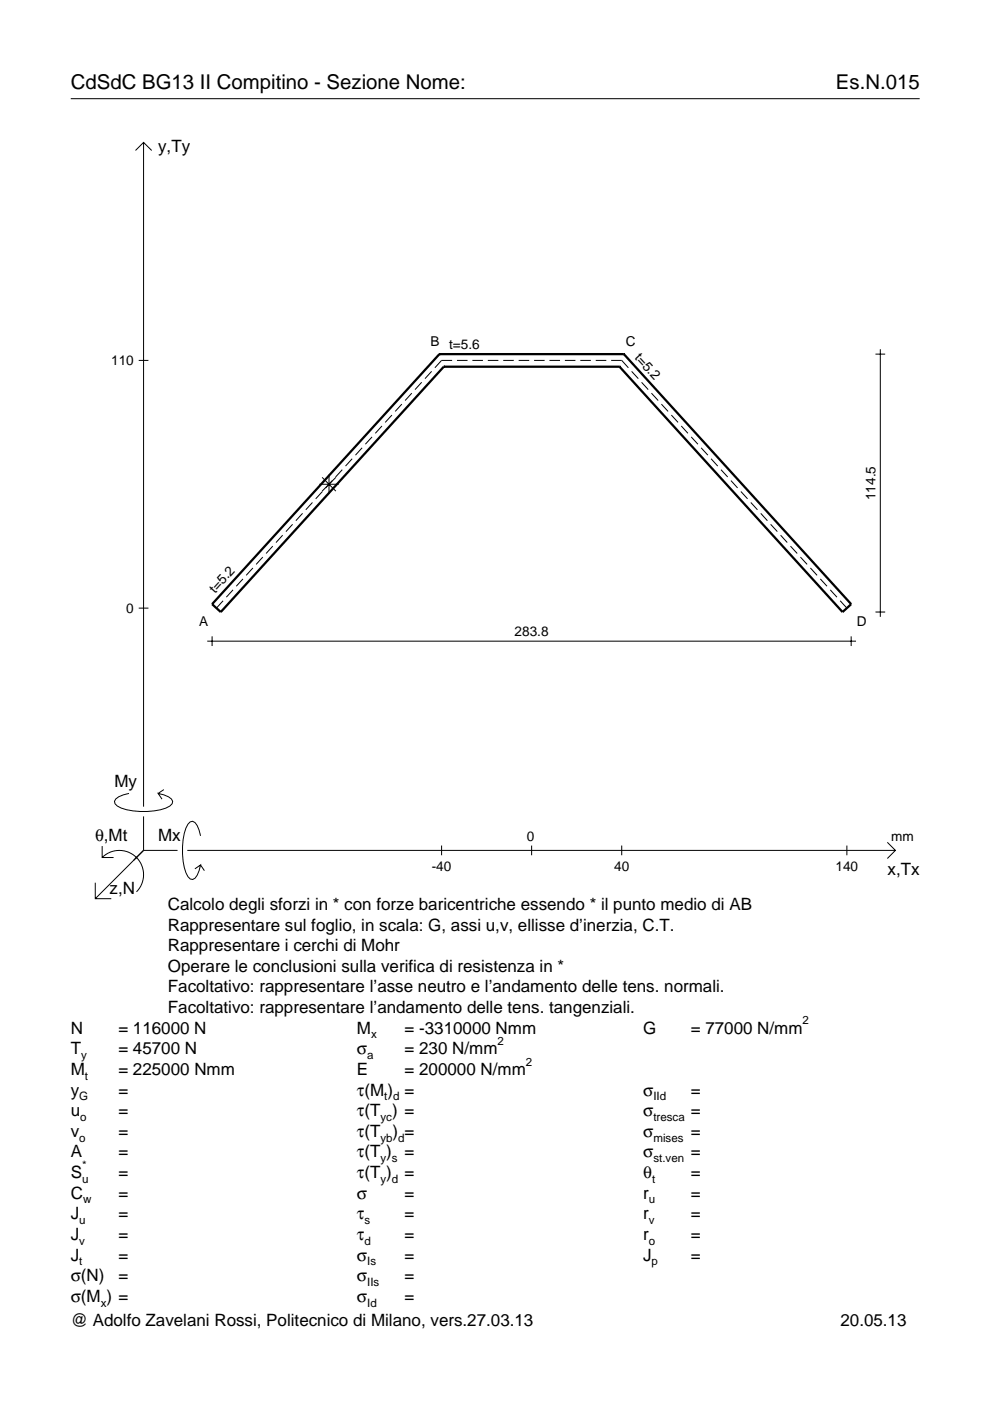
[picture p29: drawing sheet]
<svg xmlns="http://www.w3.org/2000/svg" width="210mm" height="297mm" viewBox="0 0 210 297" stroke-linecap="round" stroke-linejoin="round" font-family="sans-serif">
<defs><g id="words">
<g font-size="4.3">
<text x="15" y="18.9">CdSdC BG13 II Compitino - Sezione Nome:</text>
<text x="177.2" y="18.9">Es.N.015</text>
</g>
<g font-size="3.6">
<text x="33.5" y="32.3">y,Ty</text>
<text x="24.3" y="166.9">My</text>
<text x="20.1" y="178.2">θ,Mt</text>
<text x="33.5" y="178.2">Mx</text>
<text x="188.2" y="185.5">x,Tx</text>
<text x="23.2" y="189.6">z,N</text>
<text x="35.6" y="192.9">Calcolo degli sforzi in * con forze baricentriche essendo * il punto medio di AB</text>
<text x="35.6" y="197.3">Rappresentare sul foglio, in scala: G, assi u,v, ellisse d’inerzia, C.T.</text>
<text x="35.6" y="201.7">Rappresentare i cerchi di Mohr</text>
<text x="35.6" y="206">Operare le conclusioni sulla verifica di resistenza in *</text>
<text x="35.6" y="210.4">Facoltativo: rappresentare l’asse neutro e l’andamento delle tens. normali.</text>
<text x="35.6" y="214.8">Facoltativo: rappresentare l’andamento delle tens. tangenziali.</text>
<text x="15" y="219.2">N</text>
<text x="25.1" y="219.2">= 116000 N</text>
<text x="75.7" y="219.2">M</text>
<text x="85.8" y="219.2">= -3310000 Nmm</text>
<text x="136.4" y="219.2">G</text>
<text x="146.5" y="219.2">= 77000 N/mm</text>
<text x="15" y="227.9">M</text>
<text x="15" y="223.5">T</text>
<text x="25.1" y="223.5">= 45700 N</text>
<text x="25.1" y="227.9">= 225000 Nmm</text>
<text x="75.7" y="223.5">σ</text>
<text x="75.7" y="227.9">E</text>
<text x="85.8" y="223.5">= 230 N/mm</text>
<text x="85.8" y="227.9">= 200000 N/mm</text>
<text x="15" y="232.3">y</text>
<text x="25.1" y="232.3">=</text>
<text x="75.7" y="232.3">τ(M ) =</text>
<text x="136.4" y="232.3">σ</text>
<text x="146.5" y="232.3">=</text>
<text x="15" y="236.7">u</text>
<text x="25.1" y="236.7">=</text>
<text x="75.7" y="236.7">τ(T ) =</text>
<text x="136.4" y="236.7">σ</text>
<text x="146.5" y="236.7">=</text>
<text x="15" y="245.4">A</text>
<text x="15" y="241">v</text>
<text x="25.1" y="241">=</text>
<text x="25.1" y="245.4">=</text>
<text x="75.7" y="245.4">τ(T )</text>
<text x="75.7" y="241">τ(T</text>
<text x="83.3" y="241">) =</text>
<text x="85.8" y="245.4">=</text>
<text x="136.4" y="241">σ</text>
<text x="136.4" y="245.4">σ</text>
<text x="146.5" y="241">=</text>
<text x="146.5" y="245.4">=</text>
<text x="15" y="249.8">S</text>
<text x="25.1" y="249.8">=</text>
<text x="75.7" y="249.8">τ(T )</text>
<text x="85.8" y="249.8">=</text>
<text x="136.4" y="249.8">θ</text>
<text x="146.5" y="249.8">=</text>
<text x="15" y="254.2">C</text>
<text x="25.1" y="254.2">=</text>
<text x="75.7" y="254.2">σ</text>
<text x="85.8" y="254.2">=</text>
<text x="136.4" y="254.2">r</text>
<text x="146.5" y="254.2">=</text>
<text x="15" y="262.9">J</text>
<text x="15" y="258.5">J</text>
<text x="25.1" y="262.9">=</text>
<text x="25.1" y="258.5">=</text>
<text x="75.7" y="262.9">τ</text>
<text x="75.7" y="258.5">τ</text>
<text x="85.8" y="258.5">=</text>
<text x="85.8" y="262.9">=</text>
<text x="136.4" y="262.9">r</text>
<text x="136.4" y="258.5">r</text>
<text x="146.5" y="262.9">=</text>
<text x="146.5" y="258.5">=</text>
<text x="15" y="267.3">J</text>
<text x="25.1" y="267.3">=</text>
<text x="75.7" y="267.3">σ</text>
<text x="85.8" y="267.3">=</text>
<text x="136.4" y="267.3">J</text>
<text x="146.5" y="267.3">=</text>
<text x="15" y="271.7">σ(N)</text>
<text x="25.1" y="271.7">=</text>
<text x="75.7" y="271.7">σ</text>
<text x="85.8" y="271.7">=</text>
<text x="15" y="276">σ(M ) =</text>
<text x="15" y="281.2">@ Adolfo Zavelani Rossi, Politecnico di Milano, vers.27.03.13</text>
<text x="75.7" y="276">σ</text>
<text x="85.8" y="276">=</text>
<text x="178.2" y="281.2">20.05.13</text>
</g>
<g font-size="2.9">
<text x="23.6" y="77.4">110</text>
<text x="91.3" y="73.4">B</text>
<text x="95.2" y="74.1">t=5.6</text>
<text x="132.7" y="73.4">C</text>
<text x="134.4" y="75.9" transform="rotate(48 134.4 75.9)">t=5.2</text>
<text x="185.6" y="106" transform="rotate(-90 185.6 106)">114.5</text>
<text x="45.6" y="125.9" transform="rotate(-48 45.6 125.9)">t=5.2</text>
<text x="26.8" y="129.9">0</text>
<text x="42.2" y="132.7">A</text>
<text x="109.1" y="134.9">283.8</text>
<text x="181.7" y="132.7">D</text>
<text x="111.7" y="178.2">0</text>
<text x="189" y="178.2">mm</text>
<text x="91.5" y="184.7">-40</text>
<text x="130.2" y="184.7">40</text>
<text x="177.2" y="184.7">140</text>
</g>
<g font-size="2.4">
<text x="78.7" y="220.2">x</text>
<text x="105.5" y="221.5">2</text>
<text x="170.2" y="217.2">2</text>
<text x="17.2" y="224.5">y</text>
<text x="77.9" y="224.5">a</text>
<text x="111.5" y="225.9">2</text>
<text x="16.8" y="233.3">G</text>
<text x="18" y="228.9">t</text>
<text x="81.5" y="233.3">t d</text>
<text x="138.5" y="233.3">IId</text>
<text x="17" y="237.7">o</text>
<text x="80.7" y="237.7">yc</text>
<text x="138.5" y="237.7">tresca</text>
<text x="16.8" y="242">o</text>
<text x="80.7" y="242">yb d</text>
<text x="138.5" y="242">mises</text>
<text x="17.4" y="250.8">u</text>
<text x="17.4" y="247.8">*</text>
<text x="80.7" y="250.8">y d</text>
<text x="80.7" y="246.4">y s</text>
<text x="138.2" y="250.8">t</text>
<text x="138.5" y="246.4">st.ven</text>
<text x="17.6" y="255.2">w</text>
<text x="137.6" y="255.2">u</text>
<text x="16.8" y="263.9">v</text>
<text x="16.8" y="259.5">u</text>
<text x="77.3" y="263.9">d</text>
<text x="77.3" y="259.5">s</text>
<text x="137.6" y="263.9">o</text>
<text x="137.6" y="259.5">v</text>
<text x="16.8" y="268.3">t</text>
<text x="77.9" y="268.3">Is</text>
<text x="138.2" y="268.3">p</text>
<text x="77.9" y="272.7">IIs</text>
<text x="21.4" y="277">x</text>
<text x="77.9" y="277">Id</text>
</g>
</g></defs>
<g fill="none" stroke="#000" stroke-width=".21">
<path d="M15 20.9h180M28.7 31.9l1.7-1.7 1.8 1.7M30.4 30.2v140.8M29.4 76.4h2.1M91.5 78.7l-1.4 1.6M95.9 76.4h-2.3l-1.4 1.6M96.9 76.4h2.2M100.2 76.4h2.2M103.4 76.4h2.3M106.7 76.4h2.2M110 76.4h2.2M113.2 76.4h2.3"/>
<path d="M116.5 76.4h2.2M119.8 76.4h2.2M123 76.4h2.3M126.3 76.4h2.2M129.6 76.4h2.2l1.4 1.6M133.9 78.7l1.4 1.6M185.6 75.1h2.1M186.6 74.1v56.7M72.6 99.6l-1.4 1.5M74.7 97.3l-1.4 1.5M76.8 94.9l-1.4 1.6M78.9 92.6l-1.4 1.6"/>
<path d="M81 90.3l-1.4 1.6M83.1 88l-1.4 1.6M85.2 85.7l-1.4 1.5M87.3 83.4l-1.4 1.5M89.4 81.1l-1.4 1.5M136 81.1l1.4 1.5M138.1 83.4l1.4 1.5M140.2 85.7l1.4 1.5M142.3 88l1.5 1.6M144.4 90.3l1.5 1.6M146.6 92.6l1.4 1.6M148.7 94.9l1.4 1.6"/>
<path d="M150.8 97.3l1.4 1.5M152.9 99.6l1.4 1.5M55.7 118.1l-1.4 1.6M57.8 115.8l-1.4 1.6M59.9 113.5l-1.4 1.5M62 111.2l-1.4 1.5M64.1 108.8l-1.4 1.6M66.2 106.5l-1.4 1.6M67.7 102.7h4.1M68.3 101.2l2.9 2.9M68.4 104.2l-1.5 1.6M69.8 100.6v4.1"/>
<path d="M70.5 101.9l-1.5 1.6M71.2 101.2l-2.9 2.9M155 101.9l1.4 1.6M157.1 104.2l1.4 1.6M159.2 106.5l1.4 1.6M161.3 108.8l1.4 1.6M163.4 111.2l1.4 1.5M165.5 113.5l1.4 1.5M167.6 115.8l1.4 1.6M169.7 118.1l1.4 1.6M29.4 128.9h2.1M43.9 135.9h137.6"/>
<path d="M45 134.9v2.1M47.3 127.4l-1.4 1.5M49.4 125.1l-1.4 1.5M51.5 122.7l-1.4 1.6M53.6 120.4l-1.4 1.6M171.8 120.4l1.4 1.6M173.9 122.7l1.4 1.6M176 125.1l1.4 1.5M178.1 127.4l1.5 1.5M180.5 134.9v2.1M185.6 129.8h2.1M21.7 179.4v2.4h2.4"/>
<path d="M27.3 168.2a3.6 3.6 0 0 0-3 1.7l.1 .5a5.6 5.6 0 0 0 3.8 1.5 13.4 13.4 0 0 0 7.8-1l.5-.5 .1-.5a3.6 3.6 0 0 0-3.1-1.7l.8 1.2M30.4 173.1v7.2M34.7 167.4l-1.2 .8M42.5 177.2a3.6 3.6 0 0 0-1.7-3.1l-.5 .2a5.7 5.7 0 0 0-1.5 3.7 13.3 13.3 0 0 0 1 7.9l.5 .5 .5 .1a3.6 3.6 0 0 0 1.7-3.1l-1.2 .8M93.6 179.3v2M112.7 179.3v2M131.8 179.3v2M179.6 179.3v2M188.1 178.6l1.7 1.7-1.7 1.7M20.2 187.2v3.3h3.4M21.7 181.8a5.1 5.1 0 0 1 7.2 0 5.1 5.1 0 0 1 0 7.3M30.4 180.3l-10.2 10.2"/>
<path d="M30.4 180.3h7.2M39.7 180.3h150.1M42.5 183.4l.8 1.2"/>
</g>
<path d="M93.2 75.1h.1M93.2 75.1l-48.2 53 1.8 1.7 47.3-52M93.2 75.1h39.1M94.1 77.8h.1M94.1 77.8h37.3M131.4 77.8h.1M132.3 75.1h.1M132.3 75.1l48.2 53-1.9 1.7-47.2-52" fill="none" stroke="#000" stroke-width=".48"/>
<use href="#words"/>
</svg>
